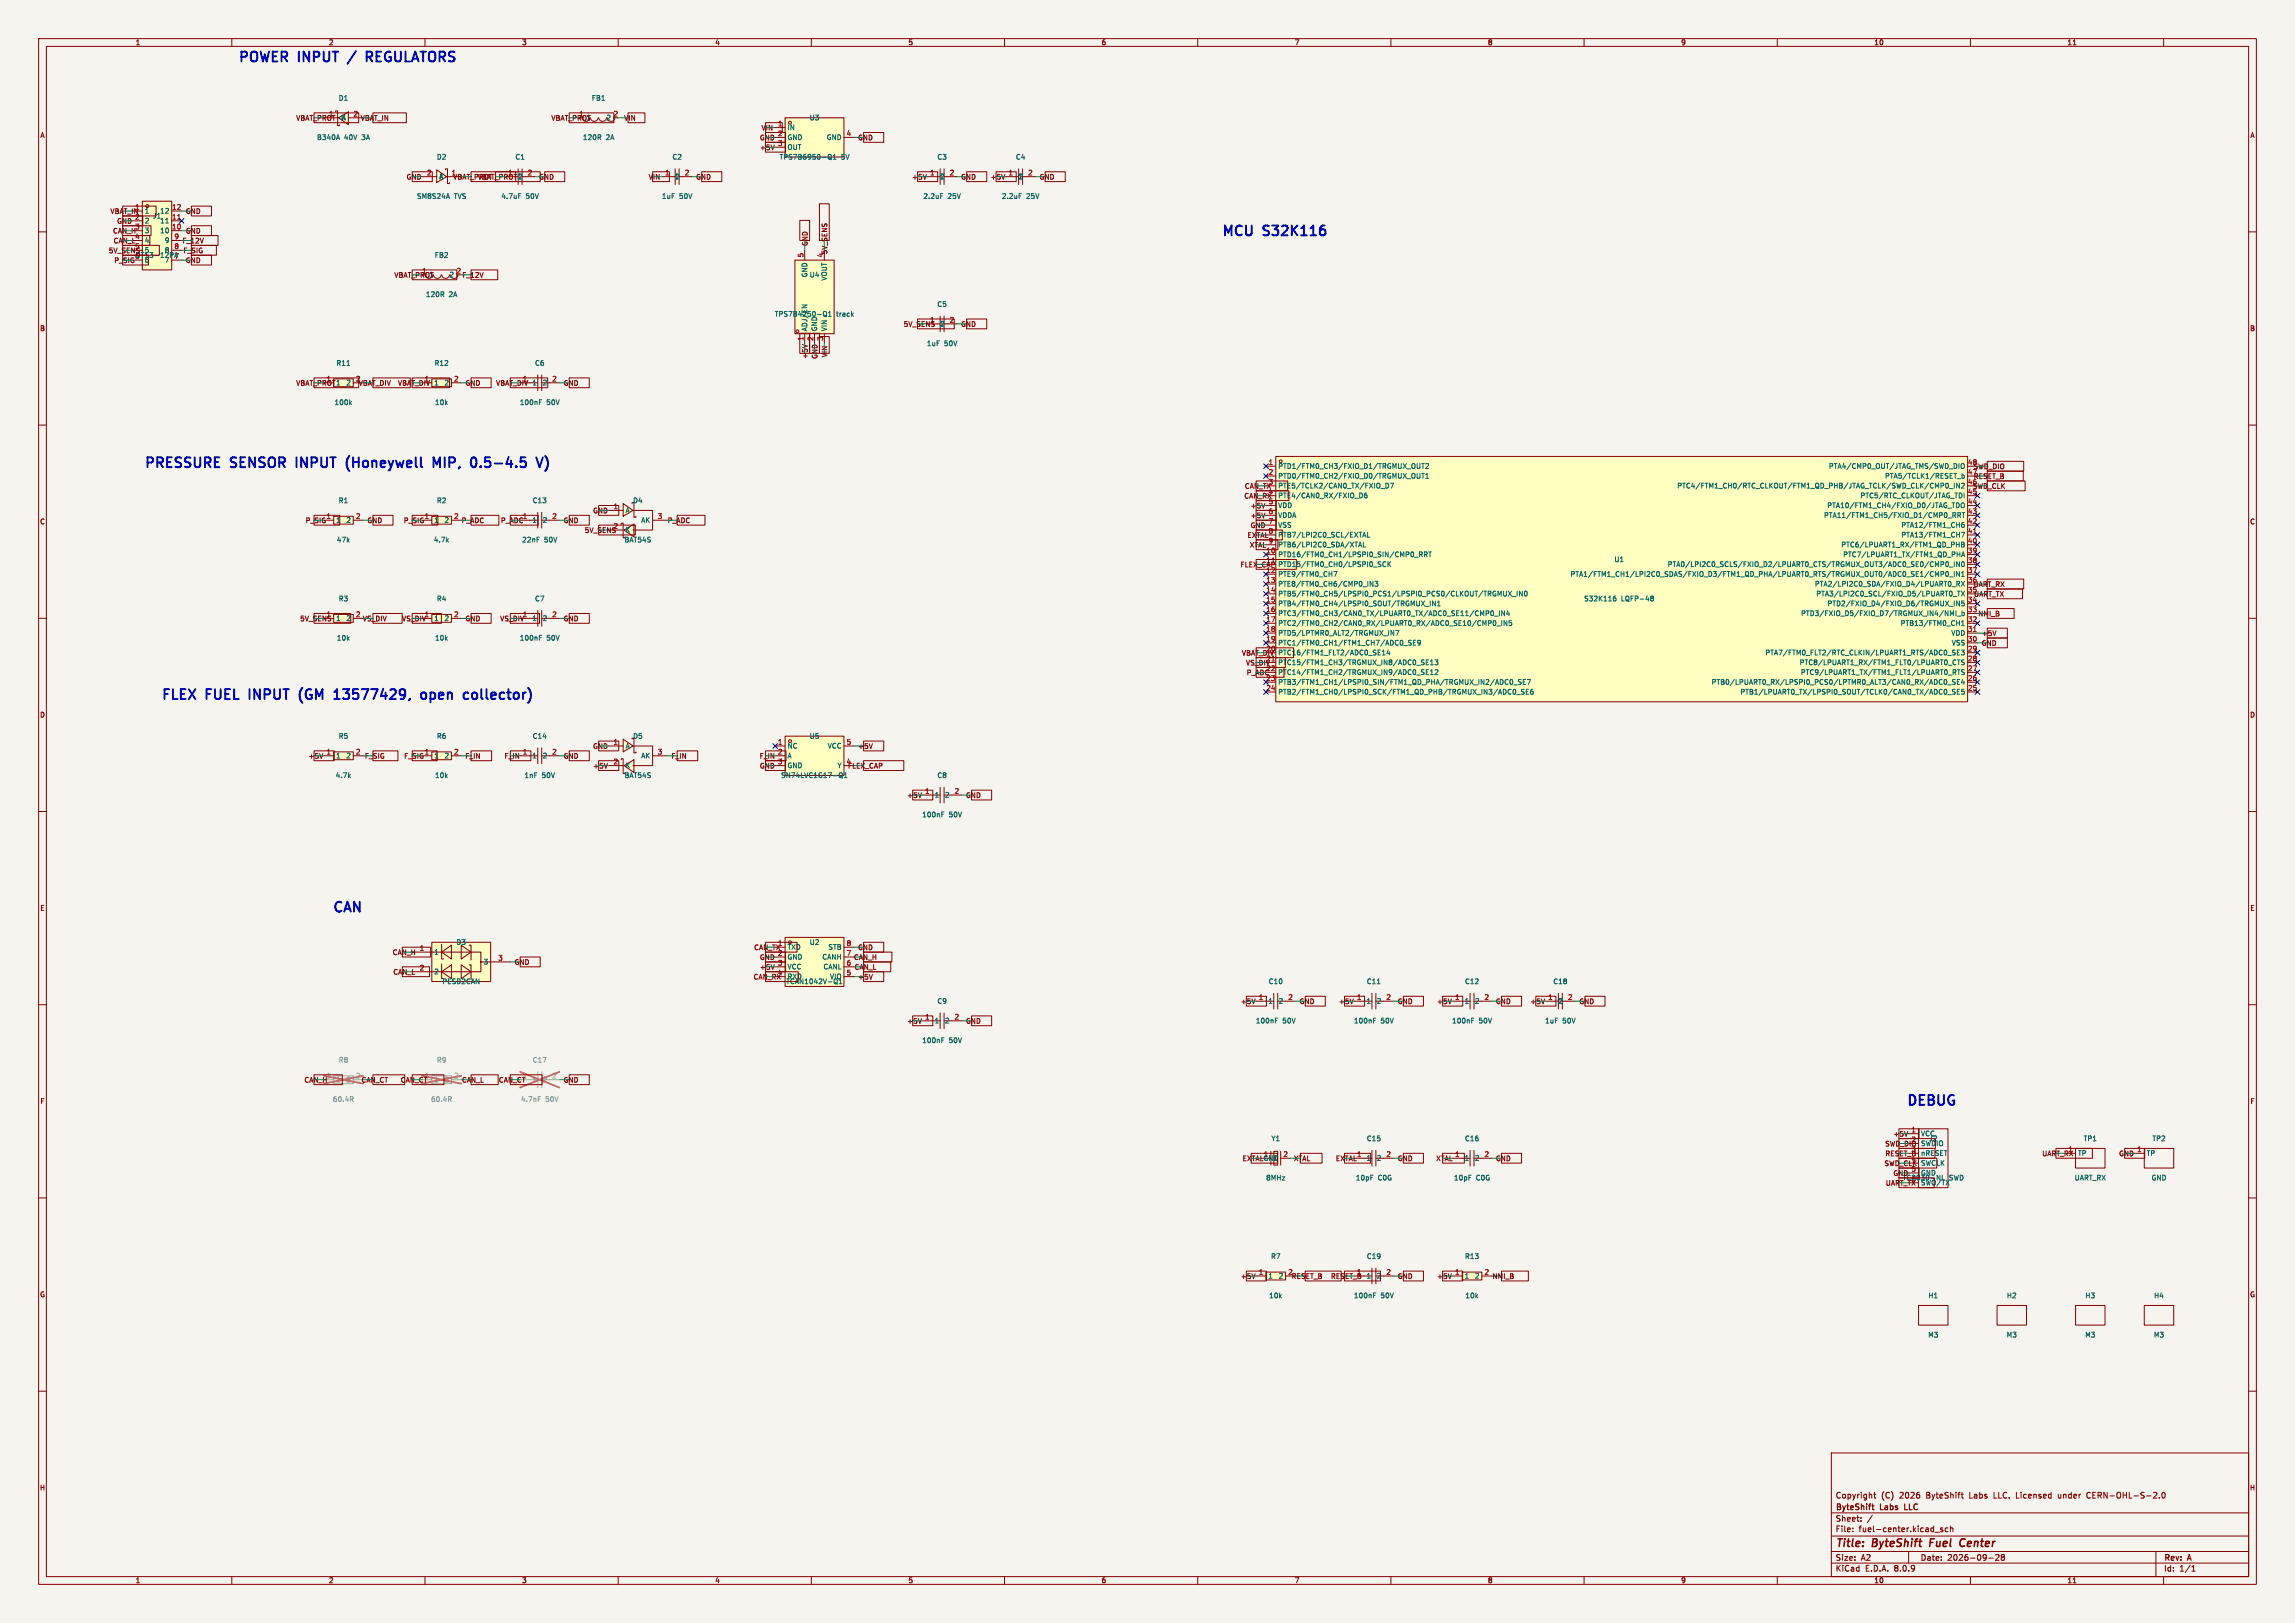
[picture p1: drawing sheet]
<svg xmlns="http://www.w3.org/2000/svg" width="594mm" height="420mm" viewBox="0 0 594 420" stroke-linecap="round" stroke-linejoin="round" font-family="sans-serif">
<defs><g id="words">
<g font-size="3.5" fill="#0000c2">
<text x="61.4" y="16.8">POWER</text>
<text x="77.3" y="16.8">INPUT</text>
<text x="91.2" y="16.8">/</text>
<text x="96.8" y="16.8">REGULATORS</text>
<text x="315.9" y="61.8">MCU</text>
<text x="327" y="61.8">S32K116</text>
<text x="37.1" y="121.8">PRESSURE</text>
<text x="59.7" y="121.8">SENSOR</text>
<text x="77.7" y="121.8">INPUT</text>
<text x="91.6" y="121.8">(Honeywell</text>
<text x="115.1" y="121.8">MIP,</text>
<text x="126" y="121.8">0.5-4.5</text>
<text x="41.5" y="181.8">FLEX</text>
<text x="53.4" y="181.8">FUEL</text>
<text x="65.5" y="181.8">INPUT</text>
<text x="79.5" y="181.8">(GM</text>
<text x="89.6" y="181.8">13577429,</text>
<text x="113.1" y="181.8">open</text>
<text x="125.1" y="181.8">collector)</text>
<text x="85.8" y="236.8">CAN</text>
<text x="493.2" y="286.8">DEBUG</text>
</g>
<g font-size="2.8" fill="#840000">
<text x="475" y="400.9">Title:</text>
<text x="484.7" y="400.9">ByteShift</text>
<text x="500.3" y="400.9">Fuel</text>
<text x="508.9" y="400.9">Center</text>
</g>
<g font-size="2.1" fill="#840000">
<text x="475" y="388">Copyright</text>
<text x="486.9" y="388">(C)</text>
<text x="491.7" y="388">2026</text>
<text x="498.7" y="388">ByteShift</text>
<text x="510" y="388">Labs</text>
<text x="516.4" y="388">LLC.</text>
<text x="522.4" y="388">Licensed</text>
<text x="533.4" y="388">under</text>
<text x="541" y="388">CERN-OHL-S-2.0</text>
<text x="475" y="394">Sheet:</text>
<text x="475" y="391.2">ByteShift</text>
<text x="486.7" y="391.2">Labs</text>
<text x="493.6" y="391.2">LLC</text>
<text x="475" y="396.7">File:</text>
<text x="481.1" y="396.7">fuel-center.kicad_sch</text>
<text x="475" y="406.9">KiCad</text>
<text x="475" y="404.1">Size:</text>
<text x="481.7" y="404.1">A2</text>
<text x="482.7" y="406.9">E.D.A.</text>
<text x="490.3" y="406.9">8.0.9</text>
<text x="497" y="404.1">Date:</text>
<text x="504" y="404.1">2026-09-28</text>
<text x="560" y="404.3">Rev:</text>
<text x="560" y="406.9">Id:</text>
<text x="564.1" y="406.9">1/1</text>
<text x="566.4" y="404.3">A</text>
</g>
<g font-size="1.8" fill="#840000">
<text x="35" y="11.9">1</text>
<text x="85" y="11.9">2</text>
<text x="135" y="11.9">3</text>
<text x="185" y="11.9">4</text>
<text x="235" y="11.9">5</text>
<text x="285" y="11.9">6</text>
<text x="335" y="11.9">7</text>
<text x="385" y="11.9">8</text>
<text x="435" y="11.9">9</text>
<text x="485" y="11.9">10</text>
<text x="535" y="11.9">11</text>
<text x="10.3" y="35.9">A</text>
<text x="85" y="30.2">1</text>
<text x="149.8" y="30.2">1</text>
<text x="151.6" y="31.3">1</text>
<text x="161.4" y="31.4">VIN</text>
<text x="197" y="34">VIN</text>
<text x="582.3" y="35.9">A</text>
<text x="196.6" y="39.1">+5V</text>
<text x="222" y="36.5">GND</text>
<text x="131.4" y="45.5">1</text>
<text x="139.4" y="46.7">GND</text>
<text x="167.8" y="46.7">VIN</text>
<text x="180" y="46.7">GND</text>
<text x="235.9" y="46.7">+5V</text>
<text x="248.6" y="46.7">GND</text>
<text x="256.2" y="46.7">+5V</text>
<text x="268.9" y="46.7">GND</text>
<text x="48" y="55.6">GND</text>
<text x="34.9" y="64.5">5</text>
<text x="48" y="60.6">GND</text>
<text x="209.2" y="63.8" transform="rotate(-90 209.2 63.8)">GND</text>
<text x="34.9" y="67.1">6</text>
<text x="35" y="66.9">DT13-12PA</text>
<text x="48" y="68.3">GND</text>
<text x="109.1" y="70.9">1</text>
<text x="111" y="72">1</text>
<text x="213.1" y="66.7" transform="rotate(-90 213.1 66.7)">4</text>
<text x="240.6" y="83.6">1</text>
<text x="10.3" y="85.9">B</text>
<text x="248.6" y="84.8">GND</text>
<text x="582.3" y="85.9">B</text>
<text x="209.2" y="93" transform="rotate(-90 209.2 93)">+5V</text>
<text x="214.3" y="92.6" transform="rotate(-90 214.3 92.6)">VIN</text>
<text x="84.4" y="98.8">1</text>
<text x="109.8" y="98.8">1</text>
<text x="120.4" y="100">GND</text>
<text x="135.2" y="98.8">1</text>
<text x="145.8" y="100">GND</text>
<text x="509.2" y="125.5">46</text>
<text x="509.2" y="122.9">47</text>
<text x="509.2" y="120.4">48</text>
<text x="323.6" y="131.8">+5V</text>
<text x="328.2" y="128">4</text>
<text x="509.2" y="128">45</text>
<text x="10.3" y="135.9">C</text>
<text x="84.4" y="134.4">1</text>
<text x="95" y="135.6">GND</text>
<text x="109.8" y="134.4">1</text>
<text x="135.2" y="134.4">1</text>
<text x="145.8" y="135.6">GND</text>
<text x="158.7" y="136.9">2</text>
<text x="323.6" y="134.3">+5V</text>
<text x="582.3" y="135.9">C</text>
<text x="327.6" y="145.8">11</text>
<text x="327.6" y="148.3">12</text>
<text x="509.2" y="156">34</text>
<text x="509.2" y="153.4">35</text>
<text x="84.4" y="159.8">1</text>
<text x="120.4" y="161">GND</text>
<text x="145.8" y="161">GND</text>
<text x="512.8" y="167.3">GND</text>
<text x="512.8" y="164.8">+5V</text>
<text x="327.6" y="168.7">20</text>
<text x="327.6" y="171.2">21</text>
<text x="327.6" y="173.7">22</text>
<text x="327.6" y="176.3">23</text>
<text x="10.3" y="185.9">D</text>
<text x="582.3" y="185.9">D</text>
<text x="79.7" y="196.5">+5V</text>
<text x="120.3" y="196.5">F_IN</text>
<text x="145.8" y="196.5">GND</text>
<text x="173.6" y="196.5">F_IN</text>
<text x="219" y="197.9">4</text>
<text x="222" y="194">+5V</text>
<text x="153.4" y="199.1">+5V</text>
<text x="234.7" y="206.7">+5V</text>
<text x="249.9" y="206.7">GND</text>
<text x="10.3" y="235.9">E</text>
<text x="582.3" y="235.9">E</text>
<text x="133.1" y="249.9">GND</text>
<text x="196.6" y="251.1">+5V</text>
<text x="222" y="246.1">GND</text>
<text x="201.2" y="252.5">4</text>
<text x="222" y="253.7">+5V</text>
<text x="321" y="260">+5V</text>
<text x="336.3" y="260">GND</text>
<text x="346.4" y="260">+5V</text>
<text x="361.7" y="260">GND</text>
<text x="371.8" y="260">+5V</text>
<text x="387.1" y="260">GND</text>
<text x="395.9" y="260">+5V</text>
<text x="408.6" y="260">GND</text>
<text x="234.7" y="265.1">+5V</text>
<text x="249.9" y="265.1">GND</text>
<text x="109.8" y="279.1">1</text>
<text x="135.2" y="279.1">1</text>
<text x="145.8" y="280.4">GND</text>
<text x="10.3" y="285.9">F</text>
<text x="582.3" y="285.9">F</text>
<text x="489.9" y="294.3">+5V</text>
<text x="494.6" y="295.7">2</text>
<text x="494.6" y="298.2">3</text>
<text x="535.2" y="298.2">1</text>
<text x="334.8" y="300.7">XTAL</text>
<text x="361.7" y="300.7">GND</text>
<text x="387.1" y="300.7">GND</text>
<text x="494.6" y="300.7">4</text>
<text x="494.6" y="303.3">5</text>
<text x="351.1" y="329.9">1</text>
<text x="10.3" y="335.9">G</text>
<text x="321" y="331.2">+5V</text>
<text x="361.7" y="331.2">GND</text>
<text x="371.8" y="331.2">+5V</text>
<text x="582.3" y="335.9">G</text>
<text x="10.2" y="385.9">H</text>
<text x="582.2" y="385.9">H</text>
<text x="35" y="409.9">1</text>
<text x="85" y="409.9">2</text>
<text x="135" y="409.9">3</text>
<text x="185" y="409.9">4</text>
<text x="235" y="409.9">5</text>
<text x="285" y="409.9">6</text>
<text x="335" y="409.9">7</text>
<text x="385" y="409.9">8</text>
<text x="435" y="409.9">9</text>
<text x="485" y="409.9">10</text>
<text x="535" y="409.9">11</text>
</g>
<g font-size="1.8" fill="#006464">
<text x="87.6" y="26.3">D1</text>
<text x="153.1" y="26.3">FB1</text>
<text x="88.1" y="31.3">K</text>
<text x="156.8" y="31.3">2</text>
<text x="203.7" y="33.9">IN</text>
<text x="209.4" y="31.3">U3</text>
<text x="81.9" y="36.4">B340A</text>
<text x="89.1" y="36.4">40V</text>
<text x="93.8" y="36.4">3A</text>
<text x="113" y="41.5">D2</text>
<text x="133.3" y="41.5">C1</text>
<text x="150.8" y="36.4">120R</text>
<text x="156.8" y="36.4">2A</text>
<text x="173.9" y="41.5">C2</text>
<text x="201.6" y="41.5">TPS7B6950-Q1</text>
<text x="203.7" y="36.4">GND</text>
<text x="203.7" y="39">OUT</text>
<text x="213.9" y="36.4">GND</text>
<text x="217.7" y="41.5">5V</text>
<text x="242.5" y="41.5">C3</text>
<text x="262.8" y="41.5">C4</text>
<text x="113.6" y="46.6">K</text>
<text x="134" y="46.6">2</text>
<text x="174.5" y="46.6">1</text>
<text x="243.1" y="46.6">1</text>
<text x="263.4" y="46.6">1</text>
<text x="107.8" y="51.7">SM8S24A</text>
<text x="117.5" y="51.7">TVS</text>
<text x="129.7" y="51.7">4.7uF</text>
<text x="136.1" y="51.7">50V</text>
<text x="171.2" y="51.7">1uF</text>
<text x="175.8" y="51.7">50V</text>
<text x="238.9" y="51.7">2.2uF</text>
<text x="245.3" y="51.7">25V</text>
<text x="259.2" y="51.7">2.2uF</text>
<text x="265.6" y="51.7">25V</text>
<text x="37.3" y="55.5">1</text>
<text x="37.3" y="58">2</text>
<text x="39.4" y="56.7">J1</text>
<text x="41.3" y="58">11</text>
<text x="41.3" y="55.5">12</text>
<text x="37.3" y="60.6">3</text>
<text x="37.3" y="63.1">4</text>
<text x="37.3" y="65.6">5</text>
<text x="41.3" y="60.6">10</text>
<text x="42.5" y="65.6">8</text>
<text x="42.5" y="63.1">9</text>
<text x="37.3" y="68.2">6</text>
<text x="42.5" y="68.2">7</text>
<text x="45" y="67.1">7</text>
<text x="112.4" y="66.9">FB2</text>
<text x="116.2" y="72">2</text>
<text x="209.1" y="71.9" transform="rotate(-90 209.1 71.9)">GND</text>
<text x="209.4" y="72">U4</text>
<text x="110.1" y="77.1">120R</text>
<text x="116.2" y="77.1">2A</text>
<text x="214.2" y="72.7" transform="rotate(-90 214.2 72.7)">VOUT</text>
<text x="200.4" y="82.1">TPS7B4250-Q1</text>
<text x="216.5" y="82.1">track</text>
<text x="242.5" y="79.6">C5</text>
<text x="209.1" y="85.9" transform="rotate(-90 209.1 85.9)">ADJ/EN</text>
<text x="211.7" y="85.9" transform="rotate(-90 211.7 85.9)">GND</text>
<text x="214.2" y="85.9" transform="rotate(-90 214.2 85.9)">VIN</text>
<text x="239.8" y="89.8">1uF</text>
<text x="243.1" y="84.7">1</text>
<text x="244.4" y="89.8">50V</text>
<text x="87" y="94.8">R11</text>
<text x="112.4" y="94.8">R12</text>
<text x="138.4" y="94.8">C6</text>
<text x="89.5" y="99.9">2</text>
<text x="112.3" y="99.9">1</text>
<text x="114.9" y="99.9">2</text>
<text x="140.3" y="99.9">2</text>
<text x="86.5" y="105">100k</text>
<text x="112.5" y="105">10k</text>
<text x="134.4" y="105">100nF</text>
<text x="141.5" y="105">50V</text>
<text x="330.7" y="121.5">PTD1/FTM0_CH3/FXIO_D1/TRGMUX_OUT2</text>
<text x="330.7" y="124.1">PTD0/FTM0_CH2/FXIO_D0/TRGMUX_OUT1</text>
<text x="473.2" y="121.5">PTA4/CMP0_OUT/JTAG_TMS/SWD_DIO</text>
<text x="487.8" y="124.1">PTA5/TCLK1/RESET_b</text>
<text x="87.6" y="130.4">R1</text>
<text x="113" y="130.4">R2</text>
<text x="137.8" y="130.4">C13</text>
<text x="163.8" y="130.4">D4</text>
<text x="330.7" y="126.6">PTE5/TCLK2/CAN0_TX/FXIO_D7</text>
<text x="330.7" y="129.1">PTE4/CAN0_RX/FXIO_D6</text>
<text x="330.7" y="131.7">VDD</text>
<text x="434" y="126.6">PTC4/FTM1_CH0/RTC_CLKOUT/FTM1_QD_PHB/JTAG_TCLK/SWD_CLK/CMP0_IN2</text>
<text x="472.8" y="131.7">PTA10/FTM1_CH4/FXIO_D0/JTAG_TDO</text>
<text x="481.4" y="129.1">PTC5/RTC_CLKOUT/JTAG_TDI</text>
<text x="86.9" y="135.5">1</text>
<text x="89.5" y="135.5">2</text>
<text x="112.3" y="135.5">1</text>
<text x="114.9" y="135.5">2</text>
<text x="137.7" y="135.5">1</text>
<text x="140.3" y="135.5">2</text>
<text x="161.8" y="132.9">A</text>
<text x="165.8" y="135.5">AK</text>
<text x="330.7" y="134.2">VDDA</text>
<text x="330.7" y="136.8">VSS</text>
<text x="472" y="134.2">PTA11/FTM1_CH5/FXIO_D1/CMP0_RRT</text>
<text x="492" y="136.8">PTA12/FTM1_CH6</text>
<text x="87.1" y="140.6">47k</text>
<text x="112.2" y="140.6">4.7k</text>
<text x="135" y="140.6">22nF</text>
<text x="140.9" y="140.6">50V</text>
<text x="161.5" y="140.6">BAT54S</text>
<text x="161.8" y="138">K</text>
<text x="330.7" y="139.3">PTB7/LPI2C0_SCL/EXTAL</text>
<text x="330.7" y="141.8">PTB6/LPI2C0_SDA/XTAL</text>
<text x="476.4" y="141.8">PTC6/LPUART1_RX/FTM1_QD_PHB</text>
<text x="492" y="139.3">PTA13/FTM1_CH7</text>
<text x="330.7" y="144.4">PTD16/FTM0_CH1/LPSPI0_SIN/CMP0_RRT</text>
<text x="330.7" y="146.9">PTD15/FTM0_CH0/LPSPI0_SCK</text>
<text x="330.7" y="149.5">PTE9/FTM0_CH7</text>
<text x="406.4" y="149.5">PTA1/FTM1_CH1/LPI2C0_SDAS/FXIO_D3/FTM1_QD_PHA/LPUART0_RTS/TRGMUX_OUT0/ADC0_SE1/CMP0_IN1</text>
<text x="417.7" y="145.6">U1</text>
<text x="431.5" y="146.9">PTA0/LPI2C0_SCLS/FXIO_D2/LPUART0_CTS/TRGMUX_OUT3/ADC0_SE0/CMP0_IN0</text>
<text x="476.9" y="144.4">PTC7/LPUART1_TX/FTM1_QD_PHA</text>
<text x="87.6" y="155.8">R3</text>
<text x="113" y="155.8">R4</text>
<text x="138.4" y="155.8">C7</text>
<text x="330.7" y="152">PTE8/FTM0_CH6/CMP0_IN3</text>
<text x="330.7" y="154.5">PTB5/FTM0_CH5/LPSPI0_PCS1/LPSPI0_PCS0/CLKOUT/TRGMUX_IN0</text>
<text x="409.9" y="155.8">S32K116</text>
<text x="419.6" y="155.8">LQFP-48</text>
<text x="469.6" y="152">PTA2/LPI2C0_SDA/FXIO_D4/LPUART0_RX</text>
<text x="470" y="154.5">PTA3/LPI2C0_SCL/FXIO_D5/LPUART0_TX</text>
<text x="86.9" y="160.9">1</text>
<text x="89.5" y="160.9">2</text>
<text x="112.3" y="160.9">1</text>
<text x="114.9" y="160.9">2</text>
<text x="137.7" y="160.9">1</text>
<text x="140.3" y="160.9">2</text>
<text x="330.7" y="157.1">PTB4/FTM0_CH4/LPSPI0_SOUT/TRGMUX_IN1</text>
<text x="330.7" y="159.6">PTC3/FTM0_CH3/CAN0_TX/LPUART0_TX/ADC0_SE11/CMP0_IN4</text>
<text x="466" y="159.6">PTD3/FXIO_D5/FXIO_D7/TRGMUX_IN4/NMI_b</text>
<text x="472.9" y="157.1">PTD2/FXIO_D4/FXIO_D6/TRGMUX_IN5</text>
<text x="87.1" y="166">10k</text>
<text x="112.5" y="166">10k</text>
<text x="134.4" y="166">100nF</text>
<text x="141.5" y="166">50V</text>
<text x="330.7" y="162.2">PTC2/FTM0_CH2/CAN0_RX/LPUART0_RX/ADC0_SE10/CMP0_IN5</text>
<text x="330.7" y="164.7">PTD5/LPTMR0_ALT2/TRGMUX_IN7</text>
<text x="330.7" y="167.2">PTC1/FTM0_CH1/FTM1_CH7/ADC0_SE9</text>
<text x="491.8" y="162.2">PTB13/FTM0_CH1</text>
<text x="504.9" y="164.7">VDD</text>
<text x="505.1" y="167.2">VSS</text>
<text x="330.7" y="169.8">PTC16/FTM1_FLT2/ADC0_SE14</text>
<text x="330.7" y="172.3">PTC15/FTM1_CH3/TRGMUX_IN8/ADC0_SE13</text>
<text x="456.8" y="169.8">PTA7/FTM0_FLT2/RTC_CLKIN/LPUART1_RTS/ADC0_SE3</text>
<text x="465.7" y="172.3">PTC8/LPUART1_RX/FTM1_FLT0/LPUART0_CTS</text>
<text x="330.7" y="174.9">PTC14/FTM1_CH2/TRGMUX_IN9/ADC0_SE12</text>
<text x="330.7" y="177.4">PTB3/FTM1_CH1/LPSPI0_SIN/FTM1_QD_PHA/TRGMUX_IN2/ADC0_SE7</text>
<text x="330.7" y="179.9">PTB2/FTM1_CH0/LPSPI0_SCK/FTM1_QD_PHB/TRGMUX_IN3/ADC0_SE6</text>
<text x="442.9" y="177.4">PTB0/LPUART0_RX/LPSPI0_PCS0/LPTMR0_ALT3/CAN0_RX/ADC0_SE4</text>
<text x="450.3" y="179.9">PTB1/LPUART0_TX/LPSPI0_SOUT/TCLK0/CAN0_TX/ADC0_SE5</text>
<text x="466" y="174.9">PTC9/LPUART1_TX/FTM1_FLT1/LPUART0_RTS</text>
<text x="87.6" y="191.4">R5</text>
<text x="113" y="191.4">R6</text>
<text x="137.8" y="191.4">C14</text>
<text x="163.8" y="191.4">D5</text>
<text x="209.4" y="191.4">U5</text>
<text x="86.9" y="196.4">1</text>
<text x="89.5" y="196.4">2</text>
<text x="112.3" y="196.4">1</text>
<text x="114.9" y="196.4">2</text>
<text x="137.7" y="196.4">1</text>
<text x="140.3" y="196.4">2</text>
<text x="161.8" y="193.9">A</text>
<text x="165.8" y="196.4">AK</text>
<text x="203.7" y="193.9">NC</text>
<text x="203.7" y="196.4">A</text>
<text x="214.1" y="193.9">VCC</text>
<text x="86.8" y="201.5">4.7k</text>
<text x="112.5" y="201.5">10k</text>
<text x="135.6" y="201.5">1nF</text>
<text x="140.3" y="201.5">50V</text>
<text x="161.5" y="201.5">BAT54S</text>
<text x="161.8" y="199">K</text>
<text x="202" y="201.5">SN74LVC1G17-Q1</text>
<text x="203.7" y="199">GND</text>
<text x="216.6" y="199">Y</text>
<text x="242.5" y="201.5">C8</text>
<text x="241.8" y="206.6">1</text>
<text x="244.5" y="206.6">2</text>
<text x="238.6" y="211.7">100nF</text>
<text x="245.6" y="211.7">50V</text>
<text x="118" y="244.7">D3</text>
<text x="203.7" y="246">TXD</text>
<text x="209.4" y="244.7">U2</text>
<text x="214.3" y="246">STB</text>
<text x="112.3" y="247.2">1</text>
<text x="125.1" y="249.8">3</text>
<text x="203.7" y="248.5">GND</text>
<text x="203.7" y="251.1">VCC</text>
<text x="212.7" y="248.5">CANH</text>
<text x="213" y="251.1">CANL</text>
<text x="112.3" y="252.3">2</text>
<text x="114.4" y="254.9">PESD2CAN</text>
<text x="203.4" y="254.9">TCAN1042V-Q1</text>
<text x="203.7" y="253.6">RXD</text>
<text x="214.7" y="253.6">VIO</text>
<text x="328.3" y="254.9">C10</text>
<text x="353.7" y="254.9">C11</text>
<text x="379.1" y="254.9">C12</text>
<text x="401.9" y="254.9">C18</text>
<text x="242.5" y="259.9">C9</text>
<text x="328.2" y="259.9">1</text>
<text x="330.8" y="259.9">2</text>
<text x="353.6" y="259.9">1</text>
<text x="356.2" y="259.9">2</text>
<text x="379" y="259.9">1</text>
<text x="381.6" y="259.9">2</text>
<text x="403.1" y="259.9">1</text>
<text x="241.8" y="265">1</text>
<text x="244.5" y="265">2</text>
<text x="324.9" y="265">100nF</text>
<text x="332" y="265">50V</text>
<text x="350.3" y="265">100nF</text>
<text x="357.4" y="265">50V</text>
<text x="375.7" y="265">100nF</text>
<text x="382.8" y="265">50V</text>
<text x="399.8" y="265">1uF</text>
<text x="404.4" y="265">50V</text>
<text x="238.6" y="270.1">100nF</text>
<text x="245.6" y="270.1">50V</text>
<text x="327" y="299.5">1</text>
<text x="328.9" y="295.5">Y1</text>
<text x="353.7" y="295.5">C15</text>
<text x="379.1" y="295.5">C16</text>
<text x="497.1" y="294.2">VCC</text>
<text x="497.1" y="296.8">SWDIO</text>
<text x="497.1" y="299.3">nRESET</text>
<text x="499.2" y="295.5">J2</text>
<text x="537.7" y="299.3">TP</text>
<text x="539.2" y="295.5">TP1</text>
<text x="555.5" y="299.3">TP</text>
<text x="557" y="295.5">TP2</text>
<text x="327.6" y="305.7">8MHz</text>
<text x="329.4" y="300.6">1</text>
<text x="350.8" y="305.7">10pF</text>
<text x="353.6" y="300.6">1</text>
<text x="356.2" y="300.6">2</text>
<text x="356.6" y="305.7">C0G</text>
<text x="376.2" y="305.7">10pF</text>
<text x="379" y="300.6">1</text>
<text x="381.6" y="300.6">2</text>
<text x="382" y="305.7">C0G</text>
<text x="492.3" y="305.7">TC2030-NL</text>
<text x="494.6" y="305.8">6</text>
<text x="497.1" y="301.9">SWCLK</text>
<text x="497.1" y="304.4">GND</text>
<text x="504.5" y="305.7">SWD</text>
<text x="536.9" y="305.7">UART_RX</text>
<text x="556.8" y="305.7">GND</text>
<text x="497.1" y="306.9">SWO/TX</text>
<text x="328.9" y="326">R7</text>
<text x="353.7" y="326">C19</text>
<text x="379.1" y="326">R13</text>
<text x="328.2" y="331.1">1</text>
<text x="330.8" y="331.1">2</text>
<text x="356.2" y="331.1">2</text>
<text x="379" y="331.1">1</text>
<text x="381.6" y="331.1">2</text>
<text x="328.4" y="336.1">10k</text>
<text x="350.3" y="336.1">100nF</text>
<text x="357.4" y="336.1">50V</text>
<text x="379.2" y="336.1">10k</text>
<text x="499" y="336.1">H1</text>
<text x="519.3" y="336.1">H2</text>
<text x="539.6" y="336.1">H3</text>
<text x="557.4" y="336.1">H4</text>
<text x="498.9" y="346.3">M3</text>
<text x="519.3" y="346.3">M3</text>
<text x="539.6" y="346.3">M3</text>
<text x="557.4" y="346.3">M3</text>
</g>
<g font-size="1.8" fill="#009600">
<text x="76.5" y="31.4">VBAT_PROT</text>
<text x="93.2" y="31.4">VBAT_IN</text>
<text x="142.6" y="31.4">VBAT_PROT</text>
<text x="196.6" y="36.5">GND</text>
<text x="105.1" y="46.7">GND</text>
<text x="117.2" y="46.7">VBAT_PROT</text>
<text x="123.5" y="46.7">VBAT_PROT1</text>
<text x="28.5" y="55.6">VBAT_IN</text>
<text x="30.2" y="58.1">GND</text>
<text x="28" y="65.7">5V_SENS</text>
<text x="29.1" y="60.6">CAN_H</text>
<text x="29.3" y="63.2">CAN_L</text>
<text x="47.1" y="63.2">F_12V</text>
<text x="47.3" y="65.7">F_SIG</text>
<text x="214.3" y="65.9" transform="rotate(-90 214.3 65.9)">5V_SENS</text>
<text x="29.5" y="68.3">P_SIG</text>
<text x="101.9" y="72.1">VBAT_PROT</text>
<text x="119.5" y="72.1">F_12V</text>
<text x="233.8" y="84.8">5V_SENS</text>
<text x="211.8" y="93" transform="rotate(-90 211.8 93)">GND</text>
<text x="76.5" y="100">VBAT_PROT1</text>
<text x="92.7" y="100">VBAT_DIV</text>
<text x="102.9" y="100">VBAT_DIV</text>
<text x="128.3" y="100">VBAT_DIV 1</text>
<text x="510.7" y="121.6">SWD_DIO</text>
<text x="510.7" y="124.1">RESET_B</text>
<text x="321.9" y="129.2">CAN_RX</text>
<text x="322.1" y="126.7">CAN_TX</text>
<text x="510.5" y="126.7">SWD_CLK</text>
<text x="79" y="135.6">P_SIG</text>
<text x="104.4" y="135.6">P_SIG</text>
<text x="119.4" y="135.6">P_ADC</text>
<text x="129.5" y="135.6">P_ADC</text>
<text x="153.4" y="133">GND</text>
<text x="172.7" y="135.6">P_ADC</text>
<text x="323.6" y="136.8">GND</text>
<text x="151.2" y="138.1">5V_SENS</text>
<text x="322.8" y="139.4">EXTAL</text>
<text x="323.3" y="141.9">XTAL</text>
<text x="321" y="147">FLEX_CAP</text>
<text x="510.7" y="152.1">UART_RX</text>
<text x="510.8" y="154.6">UART_TX</text>
<text x="77.6" y="161">5V_SENS</text>
<text x="93.8" y="161">VS_DIV</text>
<text x="103.9" y="161">VS_DIV</text>
<text x="129.3" y="161">VS_DIV</text>
<text x="511.9" y="159.7">NMI_B</text>
<text x="321.3" y="169.9">VBAT_DIV</text>
<text x="322.4" y="172.4">VS_DIV</text>
<text x="322.6" y="174.9">P_ADC</text>
<text x="94.3" y="196.5">F_SIG</text>
<text x="104.5" y="196.5">F_SIG</text>
<text x="130.5" y="196.5">F_IN</text>
<text x="153.4" y="194">GND</text>
<text x="196.5" y="196.5">F_IN</text>
<text x="196.6" y="199.1">GND</text>
<text x="219.4" y="199.1">FLEX_CAP</text>
<text x="101.5" y="247.3">CAN_H</text>
<text x="195.1" y="246.1">CAN_TX</text>
<text x="196.6" y="248.6">GND</text>
<text x="220.9" y="248.6">CAN_H</text>
<text x="221.1" y="251.1">CAN_L</text>
<text x="101.7" y="252.4">CAN_L</text>
<text x="194.9" y="253.7">CAN_RX</text>
<text x="78.7" y="280.4">CAN_H</text>
<text x="93.4" y="280.4">CAN_CT</text>
<text x="103.6" y="280.4">CAN_CT</text>
<text x="119.5" y="280.4">CAN_L</text>
<text x="129" y="280.4">CAN_CT</text>
<text x="487.8" y="296.9">SWD_DIO</text>
<text x="487.9" y="299.4">RESET_B</text>
<text x="528.5" y="299.4">UART_RX</text>
<text x="548.3" y="299.4">GND</text>
<text x="321.5" y="300.7">EXTALGND</text>
<text x="345.6" y="300.7">EXTAL</text>
<text x="371.6" y="300.7">XTAL</text>
<text x="487.6" y="301.9">SWD_CLK</text>
<text x="489.9" y="304.5">GND</text>
<text x="488" y="307">UART_TX</text>
<text x="334.2" y="331.2">RESET_B</text>
<text x="344.4" y="331.2">RESET_B 1</text>
<text x="386.2" y="331.2">NMI_B</text>
</g>
<g font-size="1.8" fill="#a90000">
<text x="91.4" y="30.2">2</text>
<text x="158.7" y="30.2">2</text>
<text x="201.2" y="32.8">1</text>
<text x="201.2" y="35.3">2</text>
<text x="219" y="35.3">4</text>
<text x="201.2" y="37.8">3</text>
<text x="110.4" y="45.5">2</text>
<text x="116.8" y="45.5">1</text>
<text x="136.5" y="45.5">2</text>
<text x="172" y="45.5">1</text>
<text x="177.1" y="45.5">2</text>
<text x="240.6" y="45.5">1</text>
<text x="245.7" y="45.5">2</text>
<text x="260.9" y="45.5">1</text>
<text x="266" y="45.5">2</text>
<text x="34.9" y="54.4">1</text>
<text x="34.9" y="56.9">2</text>
<text x="34.9" y="59.4">3</text>
<text x="44.4" y="59.4">10</text>
<text x="44.4" y="56.9">11</text>
<text x="44.4" y="54.4">12</text>
<text x="34.9" y="62">4</text>
<text x="45" y="64.5">8</text>
<text x="45" y="62">9</text>
<text x="118" y="70.9">2</text>
<text x="208" y="66.7" transform="rotate(-90 208 66.7)">5</text>
<text x="245.7" y="83.6">2</text>
<text x="208" y="88.3" transform="rotate(-90 208 88.3)">1</text>
<text x="210.6" y="88.3" transform="rotate(-90 210.6 88.3)">2</text>
<text x="213.1" y="88.3" transform="rotate(-90 213.1 88.3)">3</text>
<text x="92" y="98.8">2</text>
<text x="117.4" y="98.8">2</text>
<text x="142.8" y="98.8">2</text>
<text x="328.2" y="120.4">1</text>
<text x="328.2" y="122.9">2</text>
<text x="328.2" y="125.5">3</text>
<text x="158.7" y="131.8">1</text>
<text x="328.2" y="130.6">5</text>
<text x="509.2" y="130.6">44</text>
<text x="92" y="134.4">2</text>
<text x="117.4" y="134.4">2</text>
<text x="142.8" y="134.4">2</text>
<text x="170.1" y="134.4">3</text>
<text x="328.2" y="133.1">6</text>
<text x="328.2" y="135.6">7</text>
<text x="509.2" y="135.6">42</text>
<text x="509.2" y="133.1">43</text>
<text x="327.6" y="143.3">10</text>
<text x="328.2" y="138.2">8</text>
<text x="328.2" y="140.7">9</text>
<text x="509.2" y="143.3">39</text>
<text x="509.2" y="140.7">40</text>
<text x="509.2" y="138.2">41</text>
<text x="509.2" y="148.3">37</text>
<text x="509.2" y="145.8">38</text>
<text x="327.6" y="150.9">13</text>
<text x="327.6" y="153.4">14</text>
<text x="327.6" y="156">15</text>
<text x="509.2" y="150.9">36</text>
<text x="92" y="159.8">2</text>
<text x="109.8" y="159.8">1</text>
<text x="117.4" y="159.8">2</text>
<text x="135.2" y="159.8">1</text>
<text x="142.8" y="159.8">2</text>
<text x="327.6" y="158.5">16</text>
<text x="327.6" y="161">17</text>
<text x="509.2" y="161">32</text>
<text x="509.2" y="158.5">33</text>
<text x="327.6" y="163.6">18</text>
<text x="327.6" y="166.1">19</text>
<text x="509.2" y="166.1">30</text>
<text x="509.2" y="163.6">31</text>
<text x="509.2" y="173.7">27</text>
<text x="509.2" y="171.2">28</text>
<text x="509.2" y="168.7">29</text>
<text x="327.6" y="178.8">24</text>
<text x="509.2" y="178.8">25</text>
<text x="509.2" y="176.3">26</text>
<text x="84.4" y="195.3">1</text>
<text x="92" y="195.3">2</text>
<text x="109.8" y="195.3">1</text>
<text x="117.4" y="195.3">2</text>
<text x="135.2" y="195.3">1</text>
<text x="142.8" y="195.3">2</text>
<text x="158.7" y="192.8">1</text>
<text x="158.7" y="197.9">2</text>
<text x="170.1" y="195.3">3</text>
<text x="201.2" y="192.8">1</text>
<text x="201.2" y="195.3">2</text>
<text x="201.2" y="197.9">3</text>
<text x="219" y="192.8">5</text>
<text x="239.3" y="205.5">1</text>
<text x="246.9" y="205.5">2</text>
<text x="201.2" y="244.9">1</text>
<text x="219" y="244.9">8</text>
<text x="108.5" y="246.1">1</text>
<text x="108.5" y="251.2">2</text>
<text x="128.8" y="248.7">3</text>
<text x="201.2" y="247.4">2</text>
<text x="201.2" y="249.9">3</text>
<text x="219" y="249.9">6</text>
<text x="219" y="247.4">7</text>
<text x="219" y="252.5">5</text>
<text x="239.3" y="263.9">1</text>
<text x="246.9" y="263.9">2</text>
<text x="325.7" y="258.8">1</text>
<text x="333.3" y="258.8">2</text>
<text x="351.1" y="258.8">1</text>
<text x="358.7" y="258.8">2</text>
<text x="376.5" y="258.8">1</text>
<text x="384.1" y="258.8">2</text>
<text x="400.6" y="258.8">1</text>
<text x="405.7" y="258.8">2</text>
<text x="494.6" y="293.1">1</text>
<text x="332" y="299.5">2</text>
<text x="351.1" y="299.5">1</text>
<text x="358.7" y="299.5">2</text>
<text x="376.5" y="299.5">1</text>
<text x="384.1" y="299.5">2</text>
<text x="553" y="298.2">1</text>
<text x="325.7" y="329.9">1</text>
<text x="333.3" y="329.9">2</text>
<text x="358.7" y="329.9">2</text>
<text x="376.5" y="329.9">1</text>
<text x="384.1" y="329.9">2</text>
</g>
<g font-size="1.8" fill="#939391">
<text x="87.6" y="275.2">R8</text>
<text x="113" y="275.2">R9</text>
<text x="137.8" y="275.2">C17</text>
<text x="86.9" y="280.3">1</text>
<text x="89.5" y="280.3">2</text>
<text x="112.3" y="280.3">1</text>
<text x="114.9" y="280.3">2</text>
<text x="137.7" y="280.3">1</text>
<text x="140.3" y="280.3">2</text>
<text x="86" y="285.3">60.4R</text>
<text x="111.4" y="285.3">60.4R</text>
<text x="134.7" y="285.3">4.7nF</text>
<text x="141.2" y="285.3">50V</text>
</g>
<g font-size="1.8" fill="#a5a4a2">
<text x="84.4" y="279.1">1</text>
<text x="92" y="279.1">2</text>
<text x="117.4" y="279.1">2</text>
<text x="142.8" y="279.1">2</text>
</g>
</g></defs>
<path d="M0 0h594v420h-594z" fill="#f5f4ef" stroke="#f5f4ef" stroke-width=".26"/>
<g fill="none" stroke="#840000" stroke-width=".26">
<path d="M10 10h574v400h-574zM12 12h570v396h-570zM60 10v2M110 10v2M160 10v2M210 10v2M260 10v2M310 10v2M360 10v2M410 10v2M460 10v2M510 10v2"/>
<path d="M536.6 11.6h.7M560 10v2M10 60h2M582 60h2M10 110h2M582 110h2M10 160h2M582 160h2M10 210h2M582 210h2M10 260h2M582 260h2"/>
<path d="M10 310h2M582 310h2M10 360h2M474 376h108v32h-108zM582 360h2M474 397.5h108M474 391.5h108M479.5 396.2v.2M479.5 395.4v.2M481.7 393.5v.2M481.7 392.7v.2M484.6 392.1l-1.3 1.9"/>
<path d="M485 386.7h.5M485.2 386.2v1.3l.3 .2M500.8 396.5h1.2M502.8 395.4h-.3l-.3 .2 .1 .2 .5 .1v.4h-.6M504.2 395.4h-.5l-.2 .3 .1 .6h.6M504.8 395.5l.6-.1 .1 1M504.8 394.9v1.5M507.6 386.7h.6M507.8 386.2v1.3l.4 .2M532.7 386.7l.1 .9M540.4 386.2l-.3 .6 .3 .8M557.3 387.7h.9"/>
<path d="M558.2 386.3v.5M558.9 387.5v.2M559.7 386.3l.2-.1a.8 .8 0 0 1 .5 .7 .8 .8 0 0 1-.5 .8l-.4-.6zM60 408v2M110 408v2M160 408v2M210 408v2M260 408v2M310 408v2M360 408v2M410 408v2M460 408v2"/>
<path d="M474 404.5h108M474 401.5h108M494 401.5v3M510 408v2M514.7 403.2h1.2M516.5 402.4l.6-.1 .3 .4-.9 1.1h.9M518.2 402.9l-.2-.3 .2-.3 .6 .3-.3 .3M518.2 402.9l-.2 .3 .2 .6 .6-.3-.3-.6M518.2 402.9h.3M536.6 409.6h.7M558 401.5v6.5M560 408v2"/>
<path d="M567.3 406.6h.9M567.3 405.5l.4-.4v1.5"/>
</g>
<path d="M499.7 398.2l-.3 2M508.3 398.2a1.07 1.07 0 0 0-1 .8 1.07 1.07 0 0 0 .5 1.2l.5-.1" fill="none" stroke="#840000" stroke-width=".4"/>
<path d="M484.5 389.7h.6M484.8 390.6l.3 .1M493 389.2v1.5h.7" fill="none" stroke="#840000" stroke-width=".3"/>
<path d="M36.8 52.1h7.6v17.8h-7.6z" fill="#ffffc2"/>
<g fill="none" stroke="#840000" stroke-width=".26">
<path d="M34.3 54.6h2.5M34.3 59.7h2.5M34.3 57.2h2.5M36.8 52.1h7.6v17.8h-7.6zM44.4 54.6h2.6M44.4 59.7h2.6M44.4 57.2h2.6M34.3 62.2h2.5M34.3 64.8h2.5M34.3 67.3h2.5M44.4 62.2h2.6M44.4 64.8h2.6"/>
<path d="M44.4 67.3h2.6"/>
<circle cx="38.1" cy="53.3" r=".38"/>
</g>
<path d="M42.9 57.7h.7" fill="none" stroke="#006464" stroke-width=".26"/>
<path d="M46 56.7h.7" fill="none" stroke="#a90000" stroke-width=".26"/>
<path d="M111.8 159h5v2h-5z" fill="#ffffc2"/>
<path d="M111.8 159h5v2h-5zM109.2 160h2.6M116.8 160h2.6" fill="none" stroke="#840000" stroke-width=".26"/>
<path d="M86.4 159h5v2h-5z" fill="#ffffc2"/>
<path d="M86.4 159h5v2h-5zM83.8 160h2.6M91.4 160h2.6" fill="none" stroke="#840000" stroke-width=".26"/>
<g fill="#ffffc2">
<path d="M161.3 130.3l2.5 1.8-2.5 1.5z"/>
<path d="M161.5 137.2l2.6-1.6v3.3z"/>
</g>
<g fill="none" stroke="#840000" stroke-width=".26">
<path d="M134.6 134.6h4.6M139.2 132.6v4.1M140.2 134.6h4.6M140.2 132.6v4.1M157.5 132.1h3.8M157.5 137.2h3.8M160.8 135.6v-.2h.5v3.8h.5v-.3M161.3 130.3l2.5 1.8-2.5 1.5zM161.5 137.2l2.6-1.6v3.3zM163.6 130.3v-.2h.5v3.8h.5v-.3M163.8 132.1h5.1v5.1h-5.1M168.9 134.6h3.8"/>
<path d="M139.2 158v4.1M140.2 158v4.1M134.6 160h4.6M140.2 160h4.6"/>
</g>
<path d="M139.6 165h.4M139.6 164.4h.6" fill="none" stroke="#006464" stroke-width=".26"/>
<path d="M111.8 133.6h5v2h-5z" fill="#ffffc2"/>
<path d="M109.2 134.6h2.6M111.8 133.6h5v2h-5zM116.8 134.6h2.6" fill="none" stroke="#840000" stroke-width=".26"/>
<path d="M86.4 133.6h5v2h-5z" fill="#ffffc2"/>
<path d="M83.8 134.6h2.6M86.4 133.6h5v2h-5zM91.4 134.6h2.6" fill="none" stroke="#840000" stroke-width=".26"/>
<path d="M86.4 98h5v2.1h-5z" fill="#ffffc2"/>
<path d="M86.4 98h5v2.1h-5zM91.4 99.1h2.6M137.2 99.1h2M139.2 97v4.1M140.2 99.1h4.6M140.2 97v4.1" fill="none" stroke="#840000" stroke-width=".26"/>
<path d="M89.8 94.6h.7M90.6 104.2l.4 .5M91 103.9l-.5 .5M139.6 104.1h.4M139.6 103.4h.6" fill="none" stroke="#006464" stroke-width=".26"/>
<path d="M111.8 98h5v2.1h-5z" fill="#ffffc2"/>
<path d="M112.2 71.1a1.01 1.01 0 0 0 1 .9 1.01 1.01 0 0 0 1-.9M114.3 71.1a1.01 1.01 0 0 0 1 .9 1.01 1.01 0 0 0 1-.9M116.5 71.1a1.01 1.01 0 0 0 1 1 1.01 1.01 0 0 0 1-1M111.8 98h5v2.1h-5zM116.8 99.1h2.6" fill="none" stroke="#840000" stroke-width=".26"/>
<path d="M113 43.9l2.6 1.8-2.6 1.5z" fill="#ffffc2"/>
<path d="M109.2 45.7h3.8M113 43.9l2.6 1.8-2.6 1.5zM115.3 43.9v-.2h.5v3.8h.5v-.3M115.6 45.7h3.8" fill="none" stroke="#840000" stroke-width=".26"/>
<path d="M115.9 50.1l.5 1.3" fill="none" stroke="#006464" stroke-width=".26"/>
<path d="M329.7 297.9h1v3.6h-1z" fill="#ffffc2"/>
<path d="M328.9 297.9v3.6M329.7 297.9h1v3.6h-1zM331.5 297.9v3.6M331.5 299.7h2.5M350.5 299.7h4.6M355.1 297.7v4.1M356.1 299.7h4.6M356.1 297.7v4.1M375.9 299.7h4.6M380.5 297.7v4.1M381.5 299.7h4.6M381.5 297.7v4.1" fill="none" stroke="#840000" stroke-width=".26"/>
<path d="M327.7 329.2h5v2h-5z" fill="#ffffc2"/>
<g fill="none" stroke="#840000" stroke-width=".26">
<path d="M325.1 259.1h4.6M329.7 257.1v4M330.7 259.1h4.6M330.7 257.1v4M350.5 259.1h4.6M355.1 257.1v4M356.1 257.1v4M356.1 259.1h4.6M375.9 259.1h4.6M380.5 257.1v4M381.5 259.1h4.6M381.5 257.1v4"/>
<path d="M325.1 330.2h2.6M327.7 329.2h5v2h-5zM332.7 330.2h2.6M353.1 330.2h2M355.1 328.2v4M356.1 330.2h4.6M356.1 328.2v4"/>
</g>
<path d="M356.5 254.6h.7M330.1 264.1h.4M330.1 263.5h.6M355.5 264.1h.4M355.5 263.5h.6M380.9 264.1h.4M380.9 263.5h.6M355.5 335.2h.4M355.5 334.6h.6" fill="none" stroke="#006464" stroke-width=".26"/>
<path d="M330.2 118.1h179.1v63.5h-179.1z" fill="#ffffc2"/>
<g fill="none" stroke="#840000" stroke-width=".26">
<path d="M240 45.7h3.3M243.3 43.7v4.1M244.4 45.7h3.2M244.4 43.7v4.1M330.2 118.1h179.1v63.5h-179.1zM327.7 120.7h2.5M327.7 123.2h2.5M327.7 125.7h2.5M327.7 128.3h2.5M327.7 138.4h2.5M327.7 135.9h2.5M327.7 133.4h2.5"/>
<path d="M327.7 130.8h2.5M509.3 120.7h2.5M509.3 123.2h2.5M509.3 125.7h2.5M509.3 128.3h2.5M509.3 138.4h2.5M509.3 135.9h2.5M509.3 133.4h2.5M509.3 130.8h2.5M327.7 143.5h2.5M327.7 148.6h2.5M327.7 151.1h2.5"/>
<path d="M327.7 153.7h2.5M327.7 156.2h2.5M327.7 158.8h2.5M327.7 141h2.5M509.3 143.5h2.5M509.3 148.6h2.5M509.3 151.1h2.5M509.3 153.7h2.5M509.3 156.2h2.5M509.3 158.8h2.5M509.3 146.1h2.5M509.3 141h2.5"/>
<path d="M327.7 161.3h2.5M327.7 163.8h2.5M327.7 166.4h2.5M327.7 171.5h2.5M327.7 174h2.5M327.7 176.5h2.5M327.7 179.1h2.5M509.3 161.3h2.5M509.3 163.8h2.5M509.3 166.4h2.5M509.3 171.5h2.5M509.3 174h2.5"/>
<path d="M509.3 176.5h2.5M509.3 179.1h2.5M509.3 168.9h2.5M400 259.1h3.4M403.4 257.1v4M404.4 259.1h3.3M404.4 257.1v4"/>
<circle cx="331.5" cy="119.4" r=".38"/>
</g>
<g fill="none" stroke="#006464" stroke-width=".26">
<path d="M243.4 50.1h.7M367.5 120v1l-.5 .2M367.9 120h.8M368.3 120v1.2M507 120v1.2M351.9 127.6a.64 .64 0 0 1 .7 .6 .64 .64 0 0 1-.7 .6M352.7 139l.4-1.3 .4 1.3M352.8 138.6h.6M353.7 127.6l-.5 .3-.1 .7 .3 .2 .4-.1-.1-.6h-.3l-.3 .2M354 137.7v1.3h.6M357.4 126.4h1M358.7 125a.64 .64 0 0 1 .7 .7 .64 .64 0 0 1-.7 .6z"/>
<path d="M359.8 125h.9l-.6 1.3M367.5 122.5v1.1l-.5 .2-.2-.3M367.9 122.5h.8M368.3 122.5v1.3M369 120.1l.5-.1 .3 .3-.8 .9h.8M369 122.9l.4-.4v1.3M369 123.8h.8M503 125.1v.5M503.8 125.1l.1-.1a.62 .62 0 0 1 .4 .7 .62 .62 0 0 1-.5 .5l-.2-.4zM504.5 126.4h1M505.5 132.7h.4l.3 .2-.1 .4h-.6M505.8 133.3l.4 .6"/>
<path d="M505.8 125v1.3M506.4 130.1a.64 .64 0 0 1 .7 .7 .64 .64 0 0 1-.7 .6zM506.5 123.9h1M506.7 133.3h.6l.1-.5-.7-.1v1.2M507 133.3l.5 .6M507.1 125v1.3l-.7-1.3v1.3M507.4 127.6a.68 .68 0 0 1 .4 .6 .68 .68 0 0 1-.4 .6M507.6 120.1l.3-.1 .5 .1v.7l-.2 .4h-.3l-.3-.2zM507.6 130.3l.3-.2 .5 .2v.7l-.2 .3-.3 .1-.3-.2zM507.6 137.7h.9l-.6 1.3M507.7 125.2l.5-.2 .2 .4-.8 .9h.8M507.8 123l.4-.1 .2 .3-.1 .5h-.5"/>
<path d="M507.8 122.5v1.3M507.8 132.7h.7M508.2 132.7v1.2M508.3 135.2l-.5 .3-.1 .7 .2 .3 .5-.2-.1-.6h-.4l-.2 .2M508.4 127.6v1.2M345.2 147.9h.8l-.5 1.3M351.6 141.5l.4-1.2 .5 1.2M351.7 141.2h.6M352.9 140.3v1.2h.6M355.4 150.4v1.3l-.8-1.3v1.3M355.8 150.4h.8l-.4 .5 .4 .1v.6h-.8M358.7 145.5a.56 .56 0 0 0-.8 .5 .56 .56 0 0 0 .8 .5"/>
<path d="M359.2 145.4v1.2M359.4 145.9l.6 .7M360 145.4l-.8 .7M366.1 144.2h1M367.4 143.5l.6-.1 .1-.5-.7-.1v1.3M367.7 143.5l.4 .6M368.7 143.5l.6-.1v-.5l-.6-.1v1.3M368.9 156.9h1M369 143.5l.4 .6M369.8 142.8h.7M370.1 142.8v1.3M370.2 155.5v1.3"/>
<path d="M371.5 155.5v1.3l-.7-1.3v1.3M372.1 156.8h.7M372.1 155.9l.3-.4v1.3M385.1 158.1l.3 .2-.3 .4M386 158.1h.1a.62 .62 0 0 1 .5 .6 .62 .62 0 0 1-.6 .6l-.2-.5zM386.8 159.5h1M388.1 158.1v1.2M389.2 153v1l.2 .2 .5-.2v-1M389.4 158.1v1.2l-.7-1.2v1.2M390.3 158l-.3 .9h.7M390.4 153l.8 1.2M390.6 158.5v.8"/>
<path d="M391.2 153l-.8 1.2M391.4 154.4h1M392.7 153v1.2M394 153v1.2l-.7-1.2v1.2M394.7 153h.2a.62 .62 0 0 1 .4 .6 .62 .62 0 0 1-.6 .6l-.2-.4zM417.7 154.8l.3-.1 .3 .3-.1 .5h-.5M418.2 154.2l-.6 .4M427.3 154.4l.5-.1 .2 .3-.3 .2M427.3 154.7l.2 .1M427.5 154.8h.2M427.5 154.8l-.2 .1M427.7 154.8l.3 .2-.1 .4h-.6"/>
<path d="M499.6 148.6l.2 .5 .6-.1M500.4 148h-.6l-.2 .4M500.9 149.2v-1.3l.4 .9 .5-.9v1.3M502.4 146h.6v-.5l-.6-.1v1.2M502.4 148.6l.6-.1v-.5l-.6-.1v1.3M503.8 145.4h.1a.62 .62 0 0 1 .4 .6 .62 .62 0 0 1-.5 .6l-.2-.5zM503.8 148l.1-.1a.62 .62 0 0 1 .4 .7 .62 .62 0 0 1-.5 .5l-.2-.4zM504.5 149.3h1M504.5 146.8h1M504.8 159.3v-1.2l.4 .9 .4-.9v1.2M505.2 151.8h1M505.5 154.4h1"/>
<path d="M505.8 145.4v1.2M505.8 147.9v1.3M505.8 155.5v1.3M506.2 158.1v1.2M506.4 140.9h.7M506.5 151.1l.6-.1v-.4l-.6-.2v1.3M506.5 143.4h.8M506.5 159.5h1M506.6 153h.7M506.8 151.1l.4 .6M507 153v1.2M507.1 140.3v1.2"/>
<path d="M507.1 145.4v1.2l-.7-1.2v1.2M507.1 147.9v1.3l-.7-1.3v1.3M507.1 155.5v1.3l-.7-1.3v1.3M507.3 142.8v1.3M507.6 153l.9 1.2M507.6 150.4l.9 1.3M507.7 140.3h.4l.3 .2-.3 .4 .3 .4-.2 .2h-.5zM507.7 144.1l.4-1.3 .4 1.3M507.7 140.9h.4M507.7 148.3l.4-.4v1.3M507.7 149.2h.7M507.8 145.5l.2-.1a.62 .62 0 0 1 .4 .6 .62 .62 0 0 1-.5 .6l-.2-.5z"/>
<path d="M507.8 158.5h.4l.2 .2-.1 .6h-.5M507.8 158.1v1.2M507.8 143.7h.6M508.4 155.5h-.6l-.1 .6h.6l.1 .6h-.7M508.5 153l-.9 1.2M508.5 150.4l-.9 1.3M357.8 169.5h.7M357.8 168.6l.3-.4v1.3M359.3 168.2l-.3 .9h.8M359.6 168.6v.9M360 163.1l.7 1.3v-1.3M361.2 163.1h.9l-.6 1.3"/>
<path d="M364.6 166v.2a.53 .53 0 0 1 .6 .6l-.6 .1M365.3 165.7h-.5l-.2 .2M365.8 166.3h.4M366.4 165.7h-.6v1.2h.6M367.6 166.2l-.2 .3-.4-.1v-.6l.4-.1 .2 .2v.7l-.6 .3M369.1 171.4h.5M369.1 173.9h.5M369.8 170.8h-.7v1.2h.7M369.8 173.3h-.7v1.3h.7M370.2 173.7l.4-.4v1.3M370.2 172h.8M370.2 171.1l.4-.3v1.2"/>
<path d="M370.2 174.6h.8M371.4 170.8h.8l-.4 .4 .3 .2v.5h-.7M371.4 173.4l.5-.1 .3 .4-.8 .9h.8M385.2 160.6h.5l.3 .2-.2 .4-.6 .1M386.6 160.7l.1-.1a.62 .62 0 0 1 .5 .7 .62 .62 0 0 1-.6 .5l-.2-.4zM387.4 162h1M388.7 160.6v1.3M390 160.6v1.3l-.7-1.3v1.3M391 175.9l.1-.1a.62 .62 0 0 1 .5 .7 .62 .62 0 0 1-.6 .5l-.2-.4zM391.2 160.6h-.6v.6l.6-.1v.6h-.6M391.8 178.4h.1a.62 .62 0 0 1 .4 .6 .62 .62 0 0 1-.5 .6l-.2-.4zM391.8 177.2h.9"/>
<path d="M392.6 179.8h.9M393.7 175.9l-.7 .1a.53 .53 0 0 0 .6 .6v.4h-.6M394.2 176.4h.5M394.5 178.4l-.7 .1a.53 .53 0 0 0 .6 .7v.4h-.6M394.9 175.8h-.7v1.3h.7M395 179h.5M395.3 175.8h.8l-.5 1.3M395.6 178.4h-.6v1.2h.6M396.7 178.4l-.5 .3-.1 .7 .3 .2 .4-.1-.1-.6h-.3l-.3 .2M503.3 176l.2-.2a.62 .62 0 0 1 .4 .7 .62 .62 0 0 1-.6 .5l-.1-.4zM503.3 178.4h.2a.62 .62 0 0 1 .4 .6 .62 .62 0 0 1-.6 .6M504.1 177.2h1"/>
<path d="M504.1 179.8h1M504.1 169.6h1M505.5 173.3h.5l.2 .2-.1 .4-.6 .1M505.7 170.8l.5 .1M505.8 174l.4 .6M506.1 168.3h-.7a.53 .53 0 0 0 .6 .7l-.1 .4h-.6M506.1 175.9l-.7 .1a.53 .53 0 0 0 .6 .6l-.1 .4h-.6M506.1 178.4l-.7 .1a.53 .53 0 0 0 .6 .7l-.1 .4h-.6M506.2 171.9l-.5 .1M506.4 161.2h.7M506.6 170.8h.7M506.6 173.3h.7"/>
<path d="M506.6 176.4h.4M506.6 179h.4M506.6 168.8h.4M507 170.8v1.2M507 173.3v1.3M507.1 160.6v1.3M507.2 168.2h-.6v1.3h.6M507.2 175.8h-.6v1.3h.6M507.2 178.4h-.6v1.2h.6M507.6 168.2h.8l-.4 .5 .4 .1v.6h-.8M507.7 161.9h.7M507.7 161l.4-.4v1.3"/>
<path d="M508 175.8l-.3 .9h.8M508.3 176.3v.8M508.4 178.4h-.6l-.1 .6 .6-.1 .1 .6h-.7M508.4 170.8l-.6 .1a.53 .53 0 0 0 .6 .6l-.1 .5h-.6M508.4 173.4h-.6a.53 .53 0 0 0 .6 .7l-.1 .4h-.6"/>
</g>
<path d="M510.8 138h.7M329.2 171h.7M510.8 163.4h.7" fill="none" stroke="#a90000" stroke-width=".26"/>
<path d="M134.6 279.4h4.6M139.2 277.4v4M140.2 279.4h4.6M140.2 277.4v4" fill="none" stroke="#9c9b98" stroke-width=".26"/>
<path d="M139.3 283.8h.6" fill="none" stroke="#939391" stroke-width=".26"/>
<path d="M134.6 277.4l10.2 4M144.8 277.4l-10.2 4" fill="none" stroke="#e75356" stroke-width=".46"/>
<path d="M111.8 278.4h5v2h-5z" fill="#ebeae8"/>
<path d="M109.2 279.4h2.6M111.8 278.4h5v2h-5zM116.8 279.4h2.6" fill="none" stroke="#9c9b98" stroke-width=".26"/>
<path d="M116.4 284.5l.4 .6M116.7 283.9v.5" fill="none" stroke="#939391" stroke-width=".26"/>
<path d="M109.2 278.4l10.2 2M119.4 278.4l-10.2 2" fill="none" stroke="#e75356" stroke-width=".46"/>
<path d="M86.4 278.4h5v2h-5z" fill="#ebeae8"/>
<path d="M83.8 279.4h2.6M86.4 278.4h5v2h-5zM91.4 279.4h2.6" fill="none" stroke="#9c9b98" stroke-width=".26"/>
<path d="M91 284.5l.4 .6M91.3 283.9v.5" fill="none" stroke="#939391" stroke-width=".26"/>
<path d="M83.8 278.4l10.2 2M94 278.4l-10.2 2" fill="none" stroke="#e75356" stroke-width=".46"/>
<g fill="#ffffc2">
<path d="M161.3 191.3l2.5 1.7-2.5 1.6z"/>
<path d="M161.5 198.1l2.6-1.5v3.3z"/>
</g>
<path d="M134.6 195.6h4.6M139.2 193.6v4M140.2 195.6h4.6M140.2 193.6v4M157.5 193h3.8M157.5 198.1h3.8M160.8 196.6v-.3h.5v3.9h.5v-.3M161.3 191.3l2.5 1.7-2.5 1.6zM161.5 198.1l2.6-1.5v3.3zM163.6 191.3v-.3h.5v3.8h.5v-.2M163.8 193h5.1v5.1h-5.1M168.9 195.6h3.8" fill="none" stroke="#840000" stroke-width=".26"/>
<path d="M111.8 194.6h5v2h-5z" fill="#ffffc2"/>
<path d="M109.2 195.6h2.6M111.8 194.6h5v2h-5zM116.8 195.6h2.6" fill="none" stroke="#840000" stroke-width=".26"/>
<path d="M86.4 194.6h5v2h-5z" fill="#ffffc2"/>
<path d="M83.8 195.6h2.6M86.4 194.6h5v2h-5zM91.4 195.6h2.6" fill="none" stroke="#840000" stroke-width=".26"/>
<g fill="#ffffc2">
<path d="M111.8 243.8h15.2v10.2h-15.2z"/>
<path d="M114.3 251.5l2.5-1.8v3.5z"/>
<path d="M114.3 246.4l2.5-1.8v3.6z"/>
<path d="M119.4 249.7l2.5 1.8-2.5 1.7z"/>
<path d="M119.4 244.6l2.5 1.8-2.5 1.8z"/>
</g>
<g fill="none" stroke="#840000" stroke-width=".26">
<path d="M260.3 45.7h3.3M263.6 43.7v4.1M264.7 45.7h3.3M264.7 43.7v4.1M240 83.8h3.3M243.3 81.8v4.1M244.4 83.8h3.2M244.4 81.8v4.1M106.7 246.4h17.8v5.1h-17.8M111.8 243.8h15.2v10.2h-15.2zM114.3 249.4v3.8h.5M114.3 244.4v3.8h.5"/>
<path d="M114.3 251.5l2.5-1.8v3.5zM114.3 246.4l2.5-1.8v3.6zM119.4 249.7l2.5 1.8-2.5 1.7zM119.4 244.6l2.5 1.8-2.5 1.8zM121.4 249.7h.5v3.8M121.4 244.6h.5v3.8M124.5 248.9h7.6"/>
<circle cx="124.5" cy="248.9" r=".13"/>
</g>
<path d="M263.8 50.1h.6" fill="none" stroke="#006464" stroke-width=".26"/>
<path d="M378.5 329.2h5v2h-5z" fill="#ffffc2"/>
<path d="M238.8 205.7h4.5M243.3 203.7v4.1M244.4 203.7v4.1M244.4 205.7h4.5M238.8 264.2h4.5M243.3 262.1v4.1M244.4 264.2h4.5M244.4 262.1v4.1M375.9 330.2h2.6M378.5 329.2h5v2h-5zM383.5 330.2h2.6" fill="none" stroke="#840000" stroke-width=".26"/>
<path d="M243.7 210.7h.5M243.7 210.1h.7M243.7 269.2h.5M243.7 268.5h.7" fill="none" stroke="#006464" stroke-width=".26"/>
<path d="M203.2 242.6h15.2v12.7h-15.2z" fill="#ffffc2"/>
<g fill="none" stroke="#840000" stroke-width=".26">
<path d="M200.7 245.1h2.5M200.7 247.7h2.5M200.7 250.2h2.5M200.7 252.7h2.5M203.2 242.6h15.2v12.7h-15.2zM218.4 245.1h2.6M218.4 247.7h2.6M218.4 250.2h2.6M218.4 252.7h2.6"/>
<circle cx="204.5" cy="243.8" r=".38"/>
</g>
<path d="M216.4 254.3l.4 .4M216.7 254.2l-.3 .4M217.2 254.6h.7M217.6 253.3v1.3" fill="none" stroke="#006464" stroke-width=".26"/>
<path d="M203.2 190.5h15.2v10.2h-15.2z" fill="#ffffc2"/>
<g fill="none" stroke="#840000" stroke-width=".26">
<path d="M200.7 193h2.5M200.7 195.6h2.5M200.7 198.1h2.5M203.2 190.5h15.2v10.2h-15.2zM218.4 193h2.6M218.4 198.1h2.6"/>
<circle cx="204.5" cy="191.8" r=".38"/>
</g>
<path d="M217.4 200h.5l.1 .4v.7l-.3 .1h-.3M217.4 200.9l.7 .5M218.5 201.2h.8M218.5 200.3l.4-.3v1.2" fill="none" stroke="#006464" stroke-width=".26"/>
<path d="M205.7 67.3h10.2v19.1h-10.2z" fill="#ffffc2"/>
<g fill="none" stroke="#840000" stroke-width=".26">
<path d="M205.7 67.3h10.2v19.1h-10.2zM208.3 64.8v2.5M213.4 64.8v2.5M208.3 86.4v2.5M210.8 86.4v2.5M213.4 86.4v2.5"/>
<circle cx="206.4" cy="85.7" r=".38"/>
</g>
<path d="M207.6 78.9h1.3l-1.3 .7M213.1 80.8l.5-.2 .3 .4-.1 .8-.4 .1-.3-.2M213.3 81.6l.7 .4M214.4 81.9h.7M214.4 81l.4-.4v1.3" fill="none" stroke="#006464" stroke-width=".26"/>
<path d="M203.2 30.5h15.2v10.1h-15.2z" fill="#ffffc2"/>
<g fill="none" stroke="#840000" stroke-width=".26">
<path d="M200.7 33h2.5M200.7 35.6h2.5M200.7 38.1h2.5M203.2 30.5h15.2v10.1h-15.2zM218.4 35.6h2.6M171.4 45.7h3.3M174.7 43.7v4.1M175.8 45.7h3.3M175.8 43.7v4.1"/>
<circle cx="204.5" cy="31.8" r=".38"/>
</g>
<path d="M214.4 40.1l.5-.2 .3 .5-.2 .8h-.4l-.2-.2M214.6 40.9l.6 .4M215.7 41.2h.7M215.7 40.3l.3-.4v1.3" fill="none" stroke="#006464" stroke-width=".26"/>
<path d="M87.6 30.5l2.6-1.5v3.3z" fill="#ffffc2"/>
<g fill="none" stroke="#840000" stroke-width=".26">
<path d="M81.3 29.2h11.5v2.6h-11.5zM83.8 30.5h3.8M86.9 29v-.3h.5v3.8h.5v-.2M87.6 30.5l2.6-1.5v3.3zM90.2 30.5h3.8M96.5 29.2h8.7v2.6h-8.7zM147.3 29.2h11.6v2.6h-11.6zM152.8 30.5a1.01 1.01 0 0 0 1 .9 1.01 1.01 0 0 0 1-.9M155 30.5a1.01 1.01 0 0 0 1 .9 1.01 1.01 0 0 0 1-.9M157.2 30.5a1.01 1.01 0 0 0 1 .9 1.01 1.01 0 0 0 1-.9M162.6 29.2h4.3v2.6h-4.3zM198.1 31.7h4.4v2.6h-4.4z"/>
<path d="M198.1 34.3h5.2v2.5h-5.2zM198.1 36.8h5.2v2.6h-5.2zM200.4 37.5l-.4 1.3M223.5 34.3h5.2v2.5h-5.2zM31.7 53.3h8.7v2.6h-8.7zM31.7 58.4h7.4v2.6h-7.4zM31.7 55.9h5.3v2.5h-5.3zM49.5 53.3h5.2v2.6h-5.2zM49.5 58.4h5.2v2.6h-5.2zM106.7 44.4h5.2v2.6h-5.2zM121.9 44.4h11.6v2.6h-11.6zM128.3 44.4h11.5v2.6h-11.5z"/>
<path d="M134.1 43.7v4.1M135.1 45.7h3.3M135.1 43.7v4.1M141 44.4h5.2v2.6h-5.2zM168.9 44.4h4.4v2.6h-4.4zM181.6 44.4h5.2v2.6h-5.2zM207 57h2.6v5.2h-2.6zM212.1 52.7h2.5v9.5h-2.5zM237.5 44.4h5.2v2.6h-5.2zM239.8 45.1l-.4 1.3M250.2 44.4h5.2v2.6h-5.2zM257.8 44.4h5.2v2.6h-5.2z"/>
<path d="M260.1 45.1l-.4 1.3M270.5 44.4h5.2v2.6h-5.2zM31.7 66h6.7v2.6h-6.7zM31.7 63.5h9.5v2.5h-9.5zM31.7 61h7.1v2.5h-7.1zM49.5 61h6.9v2.5h-6.9zM49.5 63.5h6.5v2.5h-6.5zM49.5 66h5.2v2.6h-5.2zM106.7 69.8h11.5v2.6h-11.5zM121.9 69.8h6.9v2.6h-6.9zM81.3 97.8h11.5v2.5h-11.5zM96.5 97.8h9.7v2.5h-9.7z"/>
<path d="M106.7 97.8h9.7v2.5h-9.7zM121.9 97.8h5.2v2.5h-5.2zM132.1 97.8h9.7v2.5h-9.7zM147.3 97.8h5.2v2.5h-5.2zM207 86.2h2.6v5.2h-2.6zM207.7 89.1l1.3 .5M209.5 86.2h2.6v5.2h-2.6zM212.1 87.1h2.5v4.3h-2.5zM237.5 82.5h9.5v2.6h-9.5zM250.2 82.5h5.2v2.6h-5.2zM514.3 119.4h9.5v2.5h-9.5zM81.3 133.3h6.6v2.6h-6.6z"/>
<path d="M96.5 133.3h5.2v2.6h-5.2zM106.7 133.3h6.6v2.6h-6.6zM121.9 133.3h7.2v2.6h-7.2zM132.1 133.3h7.2v2.6h-7.2zM147.3 133.3h5.2v2.6h-5.2zM154.9 135.9h9.5v2.5h-9.5zM154.9 130.8h5.2v2.6h-5.2zM175.3 133.3h7.2v2.6h-7.2zM325.1 124.5h8.2v2.5h-8.2zM325.1 127h8.5v2.5h-8.5zM325.1 134.6h5.2v2.6h-5.2zM325.1 137.2h6.8v2.5h-6.8z"/>
<path d="M325.1 139.7h5.6v2.5h-5.6zM325.1 129.5h5.2v2.6h-5.2zM325.1 132.1h5.2v2.5h-5.2zM327.4 130.2l-.4 1.3M327.4 132.8l-.4 1.2M514.3 124.5h9.9v2.5h-9.9zM514.3 121.9h9.4v2.6h-9.4zM81.3 158.7h9.5v2.6h-9.5zM96.5 158.7h7.6v2.6h-7.6zM106.7 158.7h7.5v2.6h-7.5zM121.9 158.7h5.2v2.6h-5.2zM132.1 158.7h7.5v2.6h-7.5z"/>
<path d="M147.3 158.7h5.2v2.6h-5.2zM325.1 144.8h10.4v2.5h-10.4zM514.3 157.5h7v2.5h-7zM514.3 152.4h9.2v2.5h-9.2zM514.3 149.9h9.5v2.5h-9.5zM325.1 167.6h9.7v2.6h-9.7zM325.1 170.2h7.6v2.5h-7.6zM325.1 172.7h7.2v2.6h-7.2zM514.3 165.1h5.3v2.5h-5.3zM514.3 162.6h5.3v2.5h-5.3zM516.6 163.2l-.4 1.3M81.3 194.3h5.2v2.6h-5.2z"/>
<path d="M83.6 195l-.5 1.3M96.5 194.3h6.5v2.6h-6.5zM106.7 194.3h6.5v2.6h-6.5zM121.9 194.3h5.3v2.6h-5.3zM132.1 194.3h5.3v2.6h-5.3zM147.3 194.3h5.2v2.6h-5.2zM154.9 191.8h5.2v2.5h-5.2zM154.9 196.8h5.2v2.6h-5.2zM157.2 197.5l-.4 1.3M175.3 194.3h5.3v2.6h-5.3zM198.1 196.8h5.2v2.6h-5.2zM198.1 194.3h5.3v2.6h-5.3z"/>
<path d="M223.5 196.8h10.4v2.6h-10.4zM223.5 191.8h5.2v2.5h-5.2zM225.8 192.4l-.4 1.3M236.2 204.5h5.2v2.5h-5.2zM238.5 205.1l-.4 1.3M251.5 204.5h5.2v2.5h-5.2zM104.1 245.1h7.4v2.6h-7.4zM104.1 250.2h7.1v2.5h-7.1zM134.6 247.6h5.2v2.6h-5.2zM198.1 243.8h8.2v2.6h-8.2zM198.1 251.5h8.5v2.5h-8.5zM198.1 248.9h5.2v2.6h-5.2z"/>
<path d="M198.1 246.4h5.2v2.5h-5.2zM200.4 249.6l-.4 1.3M223.5 248.9h7v2.6h-7zM223.5 251.5h5.2v2.5h-5.2zM223.5 243.8h5.2v2.6h-5.2zM223.5 246.4h7.3v2.5h-7.3zM225.8 252.1l-.4 1.3M322.6 257.8h5.2v2.6h-5.2zM324.9 258.5l-.5 1.3M337.8 257.8h5.2v2.6h-5.2zM348 257.8h5.2v2.6h-5.2zM350.3 258.5l-.5 1.3"/>
<path d="M363.2 257.8h5.2v2.6h-5.2zM373.4 257.8h5.2v2.6h-5.2zM375.7 258.5l-.5 1.3M388.6 257.8h5.2v2.6h-5.2zM397.5 257.8h5.2v2.6h-5.2zM399.8 258.5l-.4 1.3M410.2 257.8h5.2v2.6h-5.2zM81.3 278.1h7.3v2.6h-7.3zM96.5 278.1h8.2v2.6h-8.2zM106.7 278.1h8.2v2.6h-8.2zM121.9 278.1h7v2.6h-7zM132.1 278.1h8.2v2.6h-8.2z"/>
<path d="M147.3 278.1h5.2v2.6h-5.2zM236.2 262.9h5.2v2.5h-5.2zM238.5 263.6l-.4 1.2M251.5 262.9h5.2v2.5h-5.2zM323.8 298.4h6.8v2.6h-6.8zM336.5 298.4h5.7v2.6h-5.7zM348 298.4h6.8v2.6h-6.8zM363.2 298.4h5.2v2.6h-5.2zM373.4 298.4h5.6v2.6h-5.6zM388.6 298.4h5.2v2.6h-5.2zM491.5 294.6h9.4v2.6h-9.4zM491.5 292.1h5.2v2.5h-5.2z"/>
<path d="M491.5 297.2h9.3v2.5h-9.3zM491.5 299.7h9.8v2.6h-9.8zM493.8 292.8l-.4 1.2M494 298.5h2.6M494 293.4h2.6M496.6 292.1h7.6v15.2h-7.6zM532.1 297.2h9.5v2.5h-9.5zM537.2 297.2h7.6v5.1h-7.6zM549.9 297.2h5.2v2.5h-5.2zM552.4 298.5h2.6M555 297.2h7.6v5.1h-7.6zM491.5 302.3h5.2v2.5h-5.2z"/>
<path d="M491.5 304.8h9.1v2.5h-9.1zM494 303.5h2.6M322.6 328.9h5.2v2.6h-5.2zM324.9 329.6l-.5 1.3M337.8 328.9h9.3v2.6h-9.3zM348 328.9h9.3v2.6h-9.3zM363.2 328.9h5.2v2.6h-5.2zM373.4 328.9h5.2v2.6h-5.2zM375.7 329.6l-.5 1.3M388.6 328.9h7v2.6h-7zM496.6 337.8h7.6v5.1h-7.6zM516.9 337.8h7.6v5.1h-7.6z"/>
<path d="M537.2 337.8h7.6v5.1h-7.6zM555 337.8h7.6v5.1h-7.6z"/>
</g>
<path d="M87.5 34.9l.4 1.2M134.2 50.1h.6M501.4 304.1l.7 1.3v-1.3M502.7 304.1v1.3" fill="none" stroke="#006464" stroke-width=".26"/>
<g fill="none" stroke="#0000c2" stroke-width=".51">
<path d="M94.9 14.7h1M95.5 14.7l.8 1.2M95.9 13.4h-1v2.5M342.8 59.4l.3 .4v.6l-.3 .4M90.4 118a2.91 2.91 0 0 0 0 3.9M138.8 118.4l.9 2.5 .8-2.5M141.1 118a2.91 2.91 0 0 1 0 3.9M112.2 120.9v-2.5l.8 1.8 .9-1.8v2.5M124.4 120.7v.2M78.3 178a2.91 2.91 0 0 0 0 3.9M109.1 179.4a.69 .69 0 0 1 .7-.2 .69 .69 0 0 1 .5 .5v.7a.69 .69 0 0 1-.6 .5 .69 .69 0 0 1-.7-.5zM111.4 179.2v2.5"/>
<path d="M112.1 179.2l-.7 .1M122.4 179.3a.69 .69 0 0 1 1.1 .4v.7a.69 .69 0 0 1-1.1 .4M86.5 180.9h1.4M111.4 180.8l.7 .1"/>
</g>
<g fill="none" stroke="#009600" stroke-width=".26">
<path d="M160 30.5h2.6M198.1 38.1h2.6M198.1 33h2.6M221 35.6h2.5M47 54.6h2.5M47 59.7h2.5M138.4 45.7h2.6M168.9 45.7h2.5M179.1 45.7h2.5M237.5 45.7h2.5M247.6 45.7h2.6M257.8 45.7h2.5"/>
<path d="M268 45.7h2.5M47 67.3h2.5M208.3 62.2v2.6M119.4 99.1h2.5M144.8 99.1h2.5M208.3 88.9v2.5M213.4 88.9v2.5M247.6 83.8h2.6M94 134.6h2.5M144.8 134.6h2.5M325.1 130.8h2.6M325.1 133.4h2.6"/>
<path d="M119.4 160h2.5M144.8 160h2.5M511.8 166.4h2.5M511.8 163.8h2.5M81.3 195.6h2.5M119.4 195.6h2.5M144.8 195.6h2.5M154.9 198.1h2.6M172.7 195.6h2.6M221 193h2.5M236.2 205.7h2.6M248.9 205.7h2.6"/>
<path d="M132.1 248.9h2.5M198.1 250.2h2.6M221 252.7h2.5M221 245.1h2.5M322.6 259.1h2.5M335.3 259.1h2.5M348 259.1h2.5M360.7 259.1h2.5M373.4 259.1h2.5M386.1 259.1h2.5M397.5 259.1h2.5M407.7 259.1h2.5"/>
<path d="M144.8 279.4h2.5M236.2 264.2h2.6M248.9 264.2h2.6M334 299.7h2.5M360.7 299.7h2.5M386.1 299.7h2.5M491.5 293.4h2.5M322.6 330.2h2.5M360.7 330.2h2.5M373.4 330.2h2.5"/>
</g>
<g fill="none" stroke="#000084" stroke-width=".26">
<path d="M46.4 56.5l1.2 1.3M47.6 56.5l-1.2 1.3M327.1 120l1.2 1.3M327.1 122.6l1.2 1.2M328.3 120l-1.2 1.3M328.3 122.6l-1.2 1.2M511.2 132.7l1.2 1.3M511.2 127.7l1.2 1.2M511.2 130.2l1.2 1.2M511.2 135.3l1.2 1.2M511.2 137.8l1.2 1.2M512.4 132.7l-1.2 1.3"/>
<path d="M512.4 127.7l-1.2 1.2M512.4 130.2l-1.2 1.2M512.4 135.3l-1.2 1.2M512.4 137.8l-1.2 1.2M327.1 142.9l1.2 1.2M327.1 148l1.2 1.2M327.1 150.5l1.2 1.2M327.1 158.1l1.2 1.3M327.1 153.1l1.2 1.2M327.1 155.6l1.2 1.2M328.3 142.9l-1.2 1.2M328.3 148l-1.2 1.2"/>
<path d="M328.3 150.5l-1.2 1.2M328.3 158.1l-1.2 1.3M328.3 153.1l-1.2 1.2M328.3 155.6l-1.2 1.2M511.2 155.6l1.2 1.2M511.2 140.4l1.2 1.2M511.2 142.9l1.2 1.2M511.2 145.4l1.2 1.3M511.2 148l1.2 1.2M512.4 155.6l-1.2 1.2M512.4 140.4l-1.2 1.2M512.4 142.9l-1.2 1.2"/>
<path d="M512.4 145.4l-1.2 1.3M512.4 148l-1.2 1.2M327.1 163.2l1.2 1.2M327.1 160.7l1.2 1.2M327.1 178.5l1.2 1.2M327.1 165.8l1.2 1.2M327.1 175.9l1.2 1.2M328.3 163.2l-1.2 1.2M328.3 160.7l-1.2 1.2M328.3 178.5l-1.2 1.2M328.3 165.8l-1.2 1.2M328.3 175.9l-1.2 1.2"/>
<path d="M511.2 170.8l1.2 1.3M511.2 168.3l1.2 1.2M511.2 173.4l1.2 1.2M511.2 160.7l1.2 1.2M511.2 175.9l1.2 1.2M511.2 178.5l1.2 1.2M512.4 170.8l-1.2 1.3M512.4 168.3l-1.2 1.2M512.4 173.4l-1.2 1.2M512.4 160.7l-1.2 1.2M512.4 175.9l-1.2 1.2M512.4 178.5l-1.2 1.2"/>
<path d="M200.1 192.4l1.2 1.2M201.3 192.4l-1.2 1.2"/>
</g>
<use href="#words"/>
</svg>
